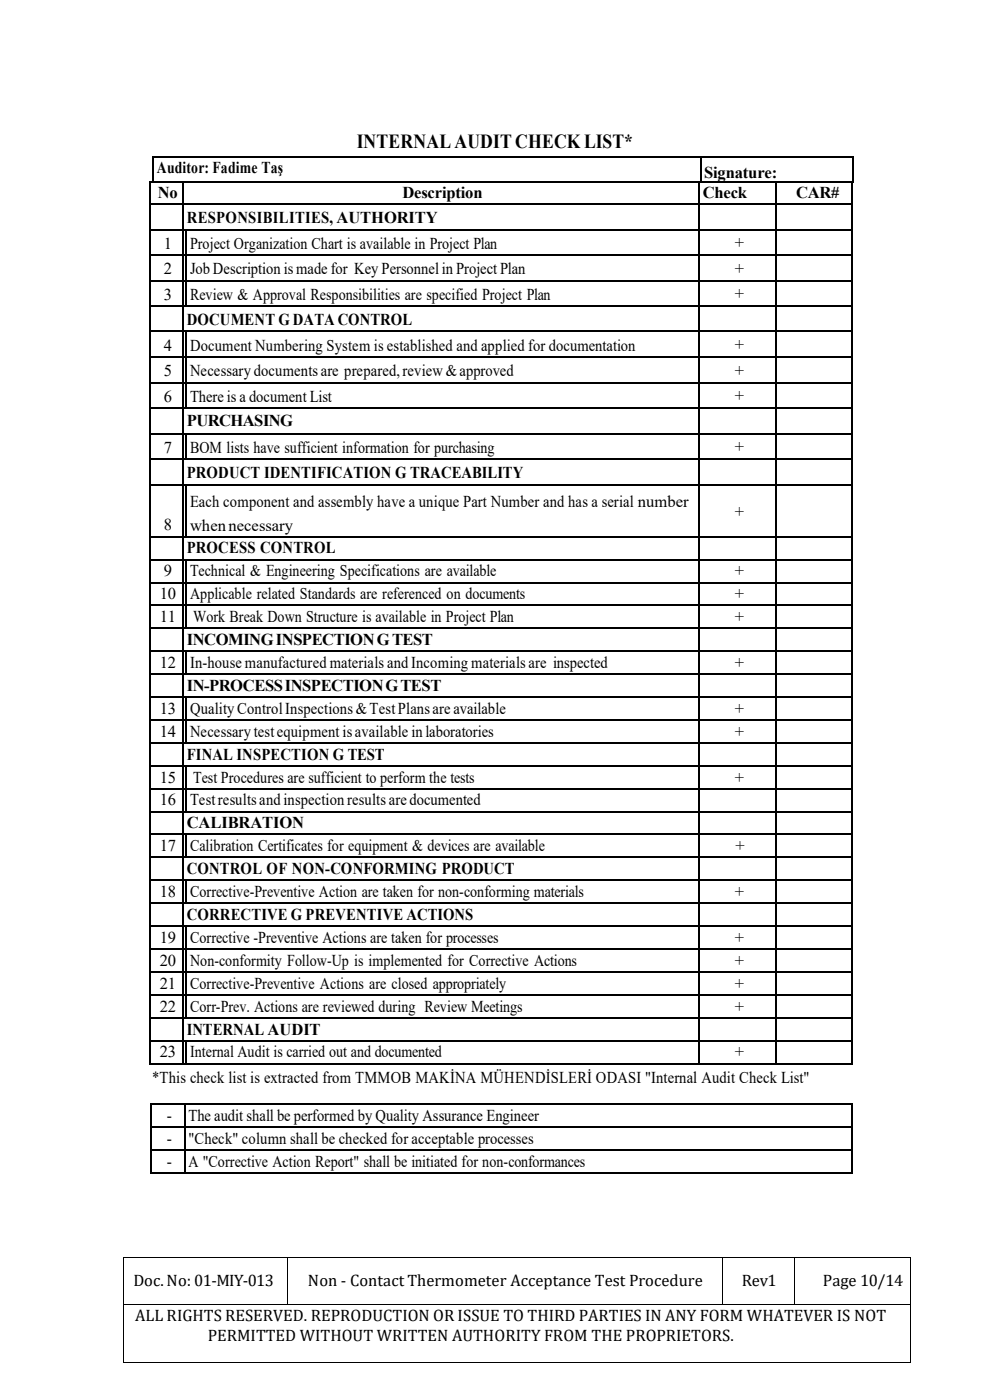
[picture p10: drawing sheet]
<svg xmlns="http://www.w3.org/2000/svg" width="210mm" height="297mm" viewBox="0 0 210 297" stroke-linecap="round" stroke-linejoin="round" font-family="sans-serif">
<defs><g id="words">
<text font-size="4.2" x="75.7" y="31.3">INTERNALAUDITCHECKLIST*</text>
<g font-size="3.5">
<text x="33.3" y="36.7">Auditor: Fadime Taş</text>
<text x="149.4" y="37.7">Signature:</text>
<text x="33.5" y="42">No</text>
<text x="39.6" y="47.3">RESPONSIBILITIES, AUTHORITY</text>
<text x="85.4" y="42">Description</text>
<text x="149.1" y="42">Check</text>
<text x="168.9" y="42">CAR#</text>
<text x="34.8" y="52.8">1</text>
<text x="40.3" y="52.8">Project Organization Chart is available in Project Plan</text>
<text x="155.9" y="52.6">+</text>
<text x="34.8" y="58.2">2</text>
<text x="40.3" y="58.2">JobDescription ismade for Key Personnelin ProjectPlan</text>
<text x="155.9" y="58">+</text>
<text x="34.8" y="63.6">3</text>
<text x="40.3" y="63.6">Review &amp; Approval Responsibilities are specified Project Plan</text>
<text x="155.9" y="63.5">+</text>
<text x="39.6" y="69">DOCUMENT G DATA CONTROL</text>
<text x="34.8" y="74.4">4</text>
<text x="40.3" y="74.4">Document Numbering System is established and applied for documentation</text>
<text x="155.9" y="74.3">+</text>
<text x="34.8" y="79.8">5</text>
<text x="40.3" y="79.8">Necessarydocumentsare prepared,review&amp;approved</text>
<text x="155.9" y="79.7">+</text>
<text x="34.8" y="85.3">6</text>
<text x="40.3" y="85.3">There is a document List</text>
<text x="155.9" y="85.1">+</text>
<text x="39.6" y="90.5">PURCHASING</text>
<text x="155.9" y="95.9">+</text>
<text x="34.8" y="96.1">7</text>
<text x="39.6" y="101.5">PRODUCT IDENTIFICATION G TRACEABILITY</text>
<text x="40.3" y="96.1">BOM lists have sufficient information for purchasing</text>
<text x="40.3" y="107.6">Each component and assembly have a unique Part Number and has a serial number</text>
<text x="34.8" y="112.5">8</text>
<text x="40.3" y="112.6">whennecessary</text>
<text x="155.9" y="109.6">+</text>
<text x="39.6" y="117.4">PROCESS CONTROL</text>
<text x="34.8" y="122.3">9</text>
<text x="40.3" y="122.3">Technical &amp; Engineering Specifications are available</text>
<text x="155.9" y="122.3">+</text>
<text x="33.9" y="127.1">10</text>
<text x="33.9" y="132">11</text>
<text x="40.3" y="127.1">Applicable related Standards are referenced on documents</text>
<text x="41" y="132">Work Break Down Structure is available in Project Plan</text>
<text x="155.9" y="127.1">+</text>
<text x="155.9" y="132">+</text>
<text x="39.6" y="136.8">INCOMINGINSPECTIONGTEST</text>
<text x="33.9" y="141.7">12</text>
<text x="40.3" y="141.7">In-house manufactured materials andIncoming materialsare inspected</text>
<text x="155.9" y="141.7">+</text>
<text x="39.6" y="146.6">IN-PROCESSINSPECTIONGTEST</text>
<text x="33.9" y="151.4">13</text>
<text x="40.3" y="151.4">QualityControlInspections&amp;TestPlansareavailable</text>
<text x="155.9" y="151.4">+</text>
<text x="33.9" y="156.3">14</text>
<text x="39.6" y="161.1">FINAL INSPECTION G TEST</text>
<text x="40.3" y="156.3">Necessarytestequipment isavailable in laboratories</text>
<text x="155.9" y="156.3">+</text>
<text x="33.9" y="166">15</text>
<text x="41" y="166">Test Procedures are sufficient to perform the tests</text>
<text x="155.9" y="166">+</text>
<text x="33.9" y="170.9">16</text>
<text x="40.3" y="170.9">Testresultsandinspectionresultsaredocumented</text>
<text x="39.6" y="175.7">CALIBRATION</text>
<text x="33.9" y="180.6">17</text>
<text x="39.6" y="185.4">CONTROL OF NON-CONFORMING PRODUCT</text>
<text x="40.3" y="180.6">Calibration Certificates for equipment &amp; devices are available</text>
<text x="156" y="180.6">+</text>
<text x="33.9" y="190.3">18</text>
<text x="40.3" y="190.3">Corrective-Preventive Action are taken for non-conforming materials</text>
<text x="155.9" y="190.3">+</text>
<text x="39.6" y="195.1">CORRECTIVE G PREVENTIVE ACTIONS</text>
<text x="33.9" y="200">19</text>
<text x="40.3" y="200">Corrective -Preventive Actions are taken for processes</text>
<text x="155.9" y="200">+</text>
<text x="33.9" y="204.9">20</text>
<text x="33.9" y="209.7">21</text>
<text x="40.3" y="204.9">Non-conformity Follow-Up is implemented for Corrective Actions</text>
<text x="40.3" y="209.7">Corrective-Preventive Actions are closed appropriately</text>
<text x="155.9" y="204.9">+</text>
<text x="155.9" y="209.7">+</text>
<text x="33.9" y="214.6">22</text>
<text x="40.3" y="214.6">Corr-Prev. Actions are reviewed during Review Meetings</text>
<text x="155.9" y="214.6">+</text>
<text x="39.6" y="219.5">INTERNAL AUDIT</text>
<text x="33.9" y="224.3">23</text>
<text x="40.3" y="224.3">Internal Audit is carried out and documented</text>
<text x="155.9" y="224.3">+</text>
<text x="32.3" y="229.8">*This check list is extracted from TMMOB MAKİNA MÜHENDİSLERİ ODASI &quot;Internal Audit Check List&quot;</text>
<text x="35.4" y="237.7">-</text>
<text x="40" y="237.7">The audit shall be performed by Quality Assurance Engineer</text>
<text x="35.4" y="242.6">-</text>
<text x="40" y="242.6">&quot;Check&quot; column shall be checked for acceptable processes</text>
<text x="35.4" y="247.5">-</text>
<text x="40" y="247.5">A &quot;Corrective Action Report&quot; shall be initiated for non-conformances</text>
<text x="28.3" y="272.8">Doc.No: 01-MIY-013</text>
<text x="65.3" y="272.8">Non - Contact Thermometer Acceptance Test Procedure</text>
<text x="157.4" y="272.8">Rev1</text>
<text x="174.6" y="272.8">Page 10/14</text>
<text x="28.7" y="280.2">ALL RIGHTS RESERVED. REPRODUCTION OR ISSUE TO THIRD PARTIES IN ANY FORM WHATEVER IS NOT</text>
<text x="44.1" y="284.6">PERMITTED WITHOUT WRITTEN AUTHORITY FROM THE PROPRIETORS.</text>
</g>
</g></defs>
<g fill="#000">
<path d="M31.5 38.5h.4v.3h-.4z" fill-rule="evenodd"/>
<path d="M31.5 38.5h.4v.3h-.4z" fill-rule="evenodd"/>
<path d="M31.9 38.5h.5v.3h-.5z" fill-rule="evenodd"/>
<path d="M32.4 33.1h.3v.3h-.3z" fill-rule="evenodd"/>
<path d="M32.4 33.1h.3v.3h-.3z" fill-rule="evenodd"/>
<path d="M32.4 38.5h.3v.3h-.3z" fill-rule="evenodd"/>
<path d="M38.7 38.5h.3v.3h-.3z" fill-rule="evenodd"/>
<path d="M148.1 38.5h.3v.3h-.3z" fill-rule="evenodd"/>
<path d="M148.4 33.1h.4v.3h-.4z" fill-rule="evenodd"/>
<path d="M148.4 38.5h.4v.3h-.4z" fill-rule="evenodd"/>
<path d="M164.5 38.5h.3v.3h-.3z" fill-rule="evenodd"/>
<path d="M180.5 38.5h.4v.3h-.4z" fill-rule="evenodd"/>
<path d="M180.9 33.1h.3v.3h-.3z" fill-rule="evenodd"/>
<path d="M180.9 33.1h.3v.3h-.3z" fill-rule="evenodd"/>
<path d="M180.9 38.5h.3v.3h-.3z" fill-rule="evenodd"/>
<path d="M180.9 38.5h.3v.3h-.3z" fill-rule="evenodd"/>
<path d="M31.5 43.1h.4v.3h-.4z" fill-rule="evenodd"/>
<path d="M31.5 48.5h.4v.4h-.4z" fill-rule="evenodd"/>
<path d="M31.5 53.9h.4v.4h-.4z" fill-rule="evenodd"/>
<path d="M31.5 59.4h.4v.3h-.4z" fill-rule="evenodd"/>
<path d="M38.7 43.1h.3v.3h-.3z" fill-rule="evenodd"/>
<path d="M38.7 48.5h.3v.4h-.3z" fill-rule="evenodd"/>
<path d="M38.7 53.9h.3v.4h-.3z" fill-rule="evenodd"/>
<path d="M38.7 59.4h.3v.3h-.3z" fill-rule="evenodd"/>
<path d="M39 48.5h.4v.4h-.4z" fill-rule="evenodd"/>
<path d="M39 53.9h.4v.4h-.4z" fill-rule="evenodd"/>
<path d="M39 59.4h.4v.3h-.4z" fill-rule="evenodd"/>
<path d="M39.4 48.5h.3v.4h-.3z" fill-rule="evenodd"/>
<path d="M39.4 53.9h.3v.4h-.3z" fill-rule="evenodd"/>
<path d="M39.4 59.4h.3v.3h-.3z" fill-rule="evenodd"/>
<path d="M148.1 43.1h.3v.3h-.3z" fill-rule="evenodd"/>
<path d="M148.1 48.5h.3v.4h-.3z" fill-rule="evenodd"/>
<path d="M148.1 53.9h.3v.4h-.3z" fill-rule="evenodd"/>
<path d="M148.1 59.4h.3v.3h-.3z" fill-rule="evenodd"/>
<path d="M164.5 43.1h.3v.3h-.3z" fill-rule="evenodd"/>
<path d="M164.5 48.5h.3v.4h-.3z" fill-rule="evenodd"/>
<path d="M164.5 53.9h.3v.4h-.3z" fill-rule="evenodd"/>
<path d="M164.5 59.4h.3v.3h-.3z" fill-rule="evenodd"/>
<path d="M180.5 43.1h.4v.3h-.4z" fill-rule="evenodd"/>
<path d="M180.5 48.5h.4v.4h-.4z" fill-rule="evenodd"/>
<path d="M180.5 53.9h.4v.4h-.4z" fill-rule="evenodd"/>
<path d="M180.5 59.4h.4v.3h-.4z" fill-rule="evenodd"/>
<path d="M31.5 64.8h.4v.3h-.4z" fill-rule="evenodd"/>
<path d="M31.5 70.2h.4v.3h-.4z" fill-rule="evenodd"/>
<path d="M31.5 75.6h.4v.3h-.4z" fill-rule="evenodd"/>
<path d="M38.7 64.8h.3v.3h-.3z" fill-rule="evenodd"/>
<path d="M38.7 70.2h.3v.3h-.3z" fill-rule="evenodd"/>
<path d="M38.7 75.6h.3v.3h-.3z" fill-rule="evenodd"/>
<path d="M39 64.8h.4v.3h-.4z" fill-rule="evenodd"/>
<path d="M39 70.2h.4v.3h-.4z" fill-rule="evenodd"/>
<path d="M39 75.6h.4v.3h-.4z" fill-rule="evenodd"/>
<path d="M39.4 64.8h.3v.3h-.3z" fill-rule="evenodd"/>
<path d="M39.4 70.2h.3v.3h-.3z" fill-rule="evenodd"/>
<path d="M39.4 75.6h.3v.3h-.3z" fill-rule="evenodd"/>
<path d="M148.1 64.8h.3v.3h-.3z" fill-rule="evenodd"/>
<path d="M148.1 70.2h.3v.3h-.3z" fill-rule="evenodd"/>
<path d="M148.1 75.6h.3v.3h-.3z" fill-rule="evenodd"/>
<path d="M164.5 64.8h.3v.3h-.3z" fill-rule="evenodd"/>
<path d="M164.5 70.2h.3v.3h-.3z" fill-rule="evenodd"/>
<path d="M164.5 75.6h.3v.3h-.3z" fill-rule="evenodd"/>
<path d="M180.5 64.8h.4v.3h-.4z" fill-rule="evenodd"/>
<path d="M180.5 70.2h.4v.3h-.4z" fill-rule="evenodd"/>
<path d="M180.5 75.6h.4v.3h-.4z" fill-rule="evenodd"/>
<path d="M31.5 81h.4v.3h-.4z" fill-rule="evenodd"/>
<path d="M31.5 86.4h.4v.3h-.4z" fill-rule="evenodd"/>
<path d="M31.5 91.8h.4v.4h-.4z" fill-rule="evenodd"/>
<path d="M31.5 97.3h.4v.3h-.4z" fill-rule="evenodd"/>
<path d="M38.7 81h.3v.3h-.3z" fill-rule="evenodd"/>
<path d="M38.7 86.4h.3v.3h-.3z" fill-rule="evenodd"/>
<path d="M38.7 91.8h.3v.4h-.3z" fill-rule="evenodd"/>
<path d="M38.7 97.3h.3v.3h-.3z" fill-rule="evenodd"/>
<path d="M39 81h.4v.3h-.4z" fill-rule="evenodd"/>
<path d="M39 86.4h.4v.3h-.4z" fill-rule="evenodd"/>
<path d="M39 91.8h.4v.4h-.4z" fill-rule="evenodd"/>
<path d="M39 97.3h.4v.3h-.4z" fill-rule="evenodd"/>
<path d="M39.4 81h.3v.3h-.3z" fill-rule="evenodd"/>
<path d="M39.4 86.4h.3v.3h-.3z" fill-rule="evenodd"/>
<path d="M39.4 91.8h.3v.4h-.3z" fill-rule="evenodd"/>
<path d="M39.4 97.3h.3v.3h-.3z" fill-rule="evenodd"/>
<path d="M148.1 81h.3v.3h-.3z" fill-rule="evenodd"/>
<path d="M148.1 86.4h.3v.3h-.3z" fill-rule="evenodd"/>
<path d="M148.1 91.8h.3v.4h-.3z" fill-rule="evenodd"/>
<path d="M148.1 97.3h.3v.3h-.3z" fill-rule="evenodd"/>
<path d="M164.5 81h.3v.3h-.3z" fill-rule="evenodd"/>
<path d="M164.5 86.4h.3v.3h-.3z" fill-rule="evenodd"/>
<path d="M164.5 91.8h.3v.4h-.3z" fill-rule="evenodd"/>
<path d="M164.5 97.3h.3v.3h-.3z" fill-rule="evenodd"/>
<path d="M180.5 81h.4v.3h-.4z" fill-rule="evenodd"/>
<path d="M180.5 86.4h.4v.3h-.4z" fill-rule="evenodd"/>
<path d="M180.5 91.8h.4v.4h-.4z" fill-rule="evenodd"/>
<path d="M180.5 97.3h.4v.3h-.4z" fill-rule="evenodd"/>
<path d="M31.5 102.7h.4v.3h-.4z" fill-rule="evenodd"/>
<path d="M31.5 113.7h.4v.4h-.4z" fill-rule="evenodd"/>
<path d="M31.5 118.6h.4v.3h-.4z" fill-rule="evenodd"/>
<path d="M38.7 102.7h.3v.3h-.3z" fill-rule="evenodd"/>
<path d="M38.7 113.7h.3v.4h-.3z" fill-rule="evenodd"/>
<path d="M38.7 118.6h.3v.3h-.3z" fill-rule="evenodd"/>
<path d="M39 102.7h.4v.3h-.4z" fill-rule="evenodd"/>
<path d="M39 113.7h.4v.4h-.4z" fill-rule="evenodd"/>
<path d="M39 118.6h.4v.3h-.4z" fill-rule="evenodd"/>
<path d="M39.4 102.7h.3v.3h-.3z" fill-rule="evenodd"/>
<path d="M39.4 113.7h.3v.4h-.3z" fill-rule="evenodd"/>
<path d="M39.4 118.6h.3v.3h-.3z" fill-rule="evenodd"/>
<path d="M148.1 102.7h.3v.3h-.3z" fill-rule="evenodd"/>
<path d="M148.1 113.7h.3v.4h-.3z" fill-rule="evenodd"/>
<path d="M148.1 118.6h.3v.3h-.3z" fill-rule="evenodd"/>
<path d="M164.5 102.7h.3v.3h-.3z" fill-rule="evenodd"/>
<path d="M164.5 113.7h.3v.4h-.3z" fill-rule="evenodd"/>
<path d="M164.5 118.6h.3v.3h-.3z" fill-rule="evenodd"/>
<path d="M180.5 102.7h.4v.3h-.4z" fill-rule="evenodd"/>
<path d="M180.5 113.7h.4v.4h-.4z" fill-rule="evenodd"/>
<path d="M180.5 118.6h.4v.3h-.4z" fill-rule="evenodd"/>
<path d="M31.5 123.4h.4v.4h-.4z" fill-rule="evenodd"/>
<path d="M31.5 128.3h.4v.3h-.4z" fill-rule="evenodd"/>
<path d="M31.5 133.2h.4v.3h-.4z" fill-rule="evenodd"/>
<path d="M31.5 138h.4v.4h-.4z" fill-rule="evenodd"/>
<path d="M38.7 123.4h.3v.4h-.3z" fill-rule="evenodd"/>
<path d="M38.7 128.3h.3v.3h-.3z" fill-rule="evenodd"/>
<path d="M38.7 133.2h.3v.3h-.3z" fill-rule="evenodd"/>
<path d="M38.7 138h.3v.4h-.3z" fill-rule="evenodd"/>
<path d="M39 123.4h.4v.4h-.4z" fill-rule="evenodd"/>
<path d="M39 128.3h.4v.3h-.4z" fill-rule="evenodd"/>
<path d="M39 133.2h.4v.3h-.4z" fill-rule="evenodd"/>
<path d="M39 138h.4v.4h-.4z" fill-rule="evenodd"/>
<path d="M39.4 123.4h.3v.4h-.3z" fill-rule="evenodd"/>
<path d="M39.4 128.3h.3v.3h-.3z" fill-rule="evenodd"/>
<path d="M39.4 133.2h.3v.3h-.3z" fill-rule="evenodd"/>
<path d="M39.4 138h.3v.4h-.3z" fill-rule="evenodd"/>
<path d="M148.1 123.4h.3v.4h-.3z" fill-rule="evenodd"/>
<path d="M148.1 128.3h.3v.3h-.3z" fill-rule="evenodd"/>
<path d="M148.1 133.2h.3v.3h-.3z" fill-rule="evenodd"/>
<path d="M148.1 138h.3v.4h-.3z" fill-rule="evenodd"/>
<path d="M164.5 123.4h.3v.4h-.3z" fill-rule="evenodd"/>
<path d="M164.5 128.3h.3v.3h-.3z" fill-rule="evenodd"/>
<path d="M164.5 133.2h.3v.3h-.3z" fill-rule="evenodd"/>
<path d="M164.5 138h.3v.4h-.3z" fill-rule="evenodd"/>
<path d="M180.5 123.4h.4v.4h-.4z" fill-rule="evenodd"/>
<path d="M180.5 128.3h.4v.3h-.4z" fill-rule="evenodd"/>
<path d="M180.5 133.2h.4v.3h-.4z" fill-rule="evenodd"/>
<path d="M180.5 138h.4v.4h-.4z" fill-rule="evenodd"/>
<path d="M31.5 142.9h.4v.3h-.4z" fill-rule="evenodd"/>
<path d="M31.5 147.7h.4v.4h-.4z" fill-rule="evenodd"/>
<path d="M31.5 152.6h.4v.3h-.4z" fill-rule="evenodd"/>
<path d="M31.5 157.4h.4v.4h-.4z" fill-rule="evenodd"/>
<path d="M38.7 142.9h.3v.3h-.3z" fill-rule="evenodd"/>
<path d="M38.7 147.7h.3v.4h-.3z" fill-rule="evenodd"/>
<path d="M38.7 152.6h.3v.3h-.3z" fill-rule="evenodd"/>
<path d="M38.7 157.4h.3v.4h-.3z" fill-rule="evenodd"/>
<path d="M39 142.9h.4v.3h-.4z" fill-rule="evenodd"/>
<path d="M39 147.7h.4v.4h-.4z" fill-rule="evenodd"/>
<path d="M39 152.6h.4v.3h-.4z" fill-rule="evenodd"/>
<path d="M39 157.4h.4v.4h-.4z" fill-rule="evenodd"/>
<path d="M39.4 142.9h.3v.3h-.3z" fill-rule="evenodd"/>
<path d="M39.4 147.7h.3v.4h-.3z" fill-rule="evenodd"/>
<path d="M39.4 152.6h.3v.3h-.3z" fill-rule="evenodd"/>
<path d="M39.4 157.4h.3v.4h-.3z" fill-rule="evenodd"/>
<path d="M148.1 142.9h.3v.3h-.3z" fill-rule="evenodd"/>
<path d="M148.1 147.7h.3v.4h-.3z" fill-rule="evenodd"/>
<path d="M148.1 152.6h.3v.3h-.3z" fill-rule="evenodd"/>
<path d="M148.1 157.4h.3v.4h-.3z" fill-rule="evenodd"/>
<path d="M164.5 142.9h.3v.3h-.3z" fill-rule="evenodd"/>
<path d="M164.5 147.7h.3v.4h-.3z" fill-rule="evenodd"/>
<path d="M164.5 152.6h.3v.3h-.3z" fill-rule="evenodd"/>
<path d="M164.5 157.4h.3v.4h-.3z" fill-rule="evenodd"/>
<path d="M180.5 142.9h.4v.3h-.4z" fill-rule="evenodd"/>
<path d="M180.5 147.7h.4v.4h-.4z" fill-rule="evenodd"/>
<path d="M180.5 152.6h.4v.3h-.4z" fill-rule="evenodd"/>
<path d="M180.5 157.4h.4v.4h-.4z" fill-rule="evenodd"/>
<path d="M31.5 162.3h.4v.3h-.4z" fill-rule="evenodd"/>
<path d="M31.5 167.2h.4v.3h-.4z" fill-rule="evenodd"/>
<path d="M31.5 172h.4v.4h-.4z" fill-rule="evenodd"/>
<path d="M31.5 176.9h.4v.3h-.4z" fill-rule="evenodd"/>
<path d="M38.7 162.3h.3v.3h-.3z" fill-rule="evenodd"/>
<path d="M38.7 167.2h.3v.3h-.3z" fill-rule="evenodd"/>
<path d="M38.7 172h.3v.4h-.3z" fill-rule="evenodd"/>
<path d="M38.7 176.9h.3v.3h-.3z" fill-rule="evenodd"/>
<path d="M39 162.3h.4v.3h-.4z" fill-rule="evenodd"/>
<path d="M39 167.2h.4v.3h-.4z" fill-rule="evenodd"/>
<path d="M39 172h.4v.4h-.4z" fill-rule="evenodd"/>
<path d="M39 176.9h.4v.3h-.4z" fill-rule="evenodd"/>
<path d="M39.4 162.3h.3v.3h-.3z" fill-rule="evenodd"/>
<path d="M39.4 167.2h.3v.3h-.3z" fill-rule="evenodd"/>
<path d="M39.4 172h.3v.4h-.3z" fill-rule="evenodd"/>
<path d="M39.4 176.9h.3v.3h-.3z" fill-rule="evenodd"/>
<path d="M148.1 162.3h.3v.3h-.3z" fill-rule="evenodd"/>
<path d="M148.1 167.2h.3v.3h-.3z" fill-rule="evenodd"/>
<path d="M148.1 172h.3v.4h-.3z" fill-rule="evenodd"/>
<path d="M148.1 176.9h.3v.3h-.3z" fill-rule="evenodd"/>
<path d="M164.5 162.3h.3v.3h-.3z" fill-rule="evenodd"/>
<path d="M164.5 167.2h.3v.3h-.3z" fill-rule="evenodd"/>
<path d="M164.5 172h.3v.4h-.3z" fill-rule="evenodd"/>
<path d="M164.5 176.9h.3v.3h-.3z" fill-rule="evenodd"/>
<path d="M180.5 162.3h.4v.3h-.4z" fill-rule="evenodd"/>
<path d="M180.5 167.2h.4v.3h-.4z" fill-rule="evenodd"/>
<path d="M180.5 172h.4v.4h-.4z" fill-rule="evenodd"/>
<path d="M180.5 176.9h.4v.3h-.4z" fill-rule="evenodd"/>
<path d="M31.5 181.7h.4v.4h-.4z" fill-rule="evenodd"/>
<path d="M31.5 186.6h.4v.3h-.4z" fill-rule="evenodd"/>
<path d="M31.5 191.5h.4v.3h-.4z" fill-rule="evenodd"/>
<path d="M31.5 196.3h.4v.4h-.4z" fill-rule="evenodd"/>
<path d="M38.7 181.7h.3v.4h-.3z" fill-rule="evenodd"/>
<path d="M38.7 186.6h.3v.3h-.3z" fill-rule="evenodd"/>
<path d="M38.7 191.5h.3v.3h-.3z" fill-rule="evenodd"/>
<path d="M38.7 196.3h.3v.4h-.3z" fill-rule="evenodd"/>
<path d="M39 181.7h.4v.4h-.4z" fill-rule="evenodd"/>
<path d="M39 186.6h.4v.3h-.4z" fill-rule="evenodd"/>
<path d="M39 191.5h.4v.3h-.4z" fill-rule="evenodd"/>
<path d="M39 196.3h.4v.4h-.4z" fill-rule="evenodd"/>
<path d="M39.4 181.7h.3v.4h-.3z" fill-rule="evenodd"/>
<path d="M39.4 186.6h.3v.3h-.3z" fill-rule="evenodd"/>
<path d="M39.4 191.5h.3v.3h-.3z" fill-rule="evenodd"/>
<path d="M39.4 196.3h.3v.4h-.3z" fill-rule="evenodd"/>
<path d="M148.1 181.7h.3v.4h-.3z" fill-rule="evenodd"/>
<path d="M148.1 186.6h.3v.3h-.3z" fill-rule="evenodd"/>
<path d="M148.1 191.5h.3v.3h-.3z" fill-rule="evenodd"/>
<path d="M148.1 196.3h.3v.4h-.3z" fill-rule="evenodd"/>
<path d="M164.5 181.7h.3v.4h-.3z" fill-rule="evenodd"/>
<path d="M164.5 186.6h.3v.3h-.3z" fill-rule="evenodd"/>
<path d="M164.5 191.5h.3v.3h-.3z" fill-rule="evenodd"/>
<path d="M164.5 196.3h.3v.4h-.3z" fill-rule="evenodd"/>
<path d="M180.5 181.7h.4v.4h-.4z" fill-rule="evenodd"/>
<path d="M180.5 186.6h.4v.3h-.4z" fill-rule="evenodd"/>
<path d="M180.5 191.5h.4v.3h-.4z" fill-rule="evenodd"/>
<path d="M180.5 196.3h.4v.4h-.4z" fill-rule="evenodd"/>
<path d="M31.5 201.2h.4v.3h-.4z" fill-rule="evenodd"/>
<path d="M31.5 206.1h.4v.3h-.4z" fill-rule="evenodd"/>
<path d="M31.5 210.9h.4v.4h-.4z" fill-rule="evenodd"/>
<path d="M31.5 215.8h.4v.3h-.4z" fill-rule="evenodd"/>
<path d="M38.7 201.2h.3v.3h-.3z" fill-rule="evenodd"/>
<path d="M38.7 206.1h.3v.3h-.3z" fill-rule="evenodd"/>
<path d="M38.7 210.9h.3v.4h-.3z" fill-rule="evenodd"/>
<path d="M38.7 215.8h.3v.3h-.3z" fill-rule="evenodd"/>
<path d="M39 201.2h.4v.3h-.4z" fill-rule="evenodd"/>
<path d="M39 206.1h.4v.3h-.4z" fill-rule="evenodd"/>
<path d="M39 210.9h.4v.4h-.4z" fill-rule="evenodd"/>
<path d="M39 215.8h.4v.3h-.4z" fill-rule="evenodd"/>
<path d="M39.4 201.2h.3v.3h-.3z" fill-rule="evenodd"/>
<path d="M39.4 206.1h.3v.3h-.3z" fill-rule="evenodd"/>
<path d="M39.4 210.9h.3v.4h-.3z" fill-rule="evenodd"/>
<path d="M39.4 215.8h.3v.3h-.3z" fill-rule="evenodd"/>
<path d="M148.1 201.2h.3v.3h-.3z" fill-rule="evenodd"/>
<path d="M148.1 206.1h.3v.3h-.3z" fill-rule="evenodd"/>
<path d="M148.1 210.9h.3v.4h-.3z" fill-rule="evenodd"/>
<path d="M148.1 215.8h.3v.3h-.3z" fill-rule="evenodd"/>
<path d="M164.5 201.2h.3v.3h-.3z" fill-rule="evenodd"/>
<path d="M164.5 206.1h.3v.3h-.3z" fill-rule="evenodd"/>
<path d="M164.5 210.9h.3v.4h-.3z" fill-rule="evenodd"/>
<path d="M164.5 215.8h.3v.3h-.3z" fill-rule="evenodd"/>
<path d="M180.5 201.2h.4v.3h-.4z" fill-rule="evenodd"/>
<path d="M180.5 206.1h.4v.3h-.4z" fill-rule="evenodd"/>
<path d="M180.5 210.9h.4v.4h-.4z" fill-rule="evenodd"/>
<path d="M180.5 215.8h.4v.3h-.4z" fill-rule="evenodd"/>
<path d="M31.5 220.6h.4v.4h-.4z" fill-rule="evenodd"/>
<path d="M31.5 225.5h.4v.3h-.4z" fill-rule="evenodd"/>
<path d="M31.5 225.5h.4v.3h-.4z" fill-rule="evenodd"/>
<path d="M31.9 234.1h.4v.3h-.4z" fill-rule="evenodd"/>
<path d="M31.9 234.1h.4v.3h-.4z" fill-rule="evenodd"/>
<path d="M31.9 238.9h.4v.4h-.4z" fill-rule="evenodd"/>
<path d="M38.7 220.6h.3v.4h-.3z" fill-rule="evenodd"/>
<path d="M38.7 225.5h.3v.3h-.3z" fill-rule="evenodd"/>
<path d="M39 220.6h.4v.4h-.4z" fill-rule="evenodd"/>
<path d="M39 225.5h.4v.3h-.4z" fill-rule="evenodd"/>
<path d="M39 234.1h.3v.3h-.3z" fill-rule="evenodd"/>
<path d="M39 238.9h.3v.4h-.3z" fill-rule="evenodd"/>
<path d="M39.4 220.6h.3v.4h-.3z" fill-rule="evenodd"/>
<path d="M39.4 225.5h.3v.3h-.3z" fill-rule="evenodd"/>
<path d="M148.1 220.6h.3v.4h-.3z" fill-rule="evenodd"/>
<path d="M148.1 225.5h.3v.3h-.3z" fill-rule="evenodd"/>
<path d="M164.5 220.6h.3v.4h-.3z" fill-rule="evenodd"/>
<path d="M164.5 225.5h.3v.3h-.3z" fill-rule="evenodd"/>
<path d="M180.5 234.1h.3v.3h-.3z" fill-rule="evenodd"/>
<path d="M180.5 234.1h.3v.3h-.3z" fill-rule="evenodd"/>
<path d="M180.5 238.9h.3v.4h-.3z" fill-rule="evenodd"/>
<path d="M180.5 220.6h.4v.4h-.4z" fill-rule="evenodd"/>
<path d="M180.5 225.5h.4v.3h-.4z" fill-rule="evenodd"/>
<path d="M180.5 225.5h.4v.3h-.4z" fill-rule="evenodd"/>
<path d="M31.9 243.7h.4v.4h-.4z" fill-rule="evenodd"/>
<path d="M31.9 248.6h.4v.4h-.4z" fill-rule="evenodd"/>
<path d="M31.9 248.6h.4v.4h-.4z" fill-rule="evenodd"/>
<path d="M39 243.7h.3v.4h-.3z" fill-rule="evenodd"/>
<path d="M39 248.6h.3v.4h-.3z" fill-rule="evenodd"/>
<path d="M180.5 243.7h.3v.4h-.3z" fill-rule="evenodd"/>
<path d="M180.5 248.6h.3v.4h-.3z" fill-rule="evenodd"/>
<path d="M180.5 248.6h.3v.4h-.3z" fill-rule="evenodd"/>
<path d="M26.1 266.6h.2v.2h-.2z" fill-rule="evenodd"/>
<path d="M26.1 266.6h.2v.2h-.2z" fill-rule="evenodd"/>
<path d="M26.1 276.7h.2v.2h-.2z" fill-rule="evenodd"/>
<path d="M61 266.6h.1v.2h-.1z" fill-rule="evenodd"/>
<path d="M61 276.7h.1v.2h-.1z" fill-rule="evenodd"/>
<path d="M153.1 266.6h.2v.2h-.2z" fill-rule="evenodd"/>
<path d="M153.1 276.7h.2v.2h-.2z" fill-rule="evenodd"/>
<path d="M168.5 266.6h.1v.2h-.1z" fill-rule="evenodd"/>
<path d="M168.5 276.7h.1v.2h-.1z" fill-rule="evenodd"/>
<path d="M193 266.6h.2v.2h-.2z" fill-rule="evenodd"/>
<path d="M193 266.6h.2v.2h-.2z" fill-rule="evenodd"/>
<path d="M193 276.7h.2v.2h-.2z" fill-rule="evenodd"/>
<path d="M26.1 288.9h.2v.2h-.2z" fill-rule="evenodd"/>
<path d="M26.1 288.9h.2v.2h-.2z" fill-rule="evenodd"/>
<path d="M193 288.9h.2v.2h-.2z" fill-rule="evenodd"/>
<path d="M193 288.9h.2v.2h-.2z" fill-rule="evenodd"/>
</g>
<g fill="none" stroke="#000" stroke-width=".21">
<path d="M26.2 266.8v9.9M26.2 276.9v12M26.3 266.7h34.7M26.3 276.8h34.7M61.1 266.8v9.9M61.1 266.7h92M61.1 276.8h92M153.2 266.8v9.9M153.3 266.7h15.2M153.3 276.8h15.2M168.6 266.8v9.9M168.6 266.7h24.4"/>
<path d="M168.6 276.8h24.4M193.1 266.8v9.9M193.1 276.9v12M26.3 289h166.7"/>
</g>
<g fill="none" stroke="#000" stroke-width=".34">
<path d="M31.7 38.8v4.3M32.5 33.4v5.1M32.7 33.2h115.7M32.7 38.7h6M38.8 38.8v4.3M39 38.7h109.1M148.3 38.8v4.3M148.6 33.4v5.1M148.8 33.2h32.1M148.8 38.7h15.7M164.6 38.8v4.3M164.8 38.7h15.7"/>
<path d="M180.7 38.8v4.3M181.1 33.4v5.1M31.7 43.4v5.1M31.7 48.9v5M31.7 54.3v5.1M31.7 59.7v5.1M31.9 43.3h6.8M31.9 48.7h6.8M31.9 54.1h6.8M31.9 59.5h6.8M38.8 43.4v5.1M38.8 48.9v5"/>
<path d="M38.8 54.3v5.1M38.8 59.7v5.1M39 43.3h109.1M39.5 48.9v5M39.5 54.3v5.1M39.5 59.7v5.1M39.7 48.7h108.4M39.7 54.1h108.4M39.7 59.5h108.4M148.3 43.4v5.1M148.3 48.9v5M148.3 54.3v5.1"/>
<path d="M148.3 59.7v5.1M148.4 43.3h16.1M148.4 48.7h16.1M148.4 54.1h16.1M148.4 59.5h16.1M164.6 43.4v5.1M164.6 48.9v5M164.6 54.3v5.1M164.6 59.7v5.1M164.8 43.3h15.7M164.8 48.7h15.7M164.8 54.1h15.7"/>
<path d="M164.8 59.5h15.7M180.7 43.4v5.1M180.7 48.9v5M180.7 54.3v5.1M180.7 59.7v5.1M31.7 65.1v5.1M31.7 70.5v5.1M31.7 75.9v5.1M31.9 64.9h6.8M31.9 70.3h6.8M31.9 75.7h6.8M38.8 65.1v5.1"/>
<path d="M38.8 70.5v5.1M38.8 75.9v5.1M39.5 70.5v5.1M39.5 75.9v5.1M39.7 64.9h108.4M39.7 70.3h108.4M39.7 75.7h108.4M148.3 65.1v5.1M148.3 70.5v5.1M148.3 75.9v5.1M148.4 64.9h16.1M148.4 70.3h16.1"/>
<path d="M148.4 75.7h16.1M164.6 65.1v5.1M164.6 70.5v5.1M164.6 75.9v5.1M164.8 64.9h15.7M164.8 70.3h15.7M164.8 75.7h15.7M180.7 65.1v5.1M180.7 70.5v5.1M180.7 75.9v5.1M31.7 81.3v5.1M31.7 86.7v5.1"/>
<path d="M31.7 92.2v5.1M31.7 97.6v5.1M31.9 81.2h6.8M31.9 86.6h6.8M31.9 92h6.8M31.9 97.4h6.8M38.8 81.3v5.1M38.8 86.7v5.1M38.8 92.2v5.1M38.8 97.6v5.1M39.5 81.3v5.1M39.5 92.2v5.1"/>
<path d="M39.7 81.2h108.4M39.7 86.6h108.4M39.7 92h108.4M39.7 97.4h108.4M148.3 81.3v5.1M148.3 86.7v5.1M148.3 92.2v5.1M148.3 97.6v5.1M148.4 81.2h16.1M148.4 86.6h16.1M148.4 92h16.1M148.4 97.4h16.1"/>
<path d="M164.6 81.3v5.1M164.6 86.7v5.1M164.6 92.2v5.1M164.6 97.6v5.1M164.8 81.2h15.7M164.8 86.6h15.7M164.8 92h15.7M164.8 97.4h15.7M180.7 81.3v5.1M180.7 86.7v5.1M180.7 92.2v5.1M180.7 97.6v5.1"/>
<path d="M31.7 103v10.7M31.7 114.1v4.5M31.7 118.9v4.5M31.9 102.8h6.8M31.9 113.9h6.8M31.9 118.7h6.8M38.8 103v10.7M38.8 114.1v4.5M38.8 118.9v4.5M39.5 103v10.7M39.5 118.9v4.5M39.7 102.8h108.4"/>
<path d="M39.7 113.9h108.4M39.7 118.7h108.4M148.3 103v10.7M148.3 114.1v4.5M148.3 118.9v4.5M148.4 102.8h16.1M148.4 113.9h16.1M148.4 118.7h16.1M164.6 103v10.7M164.6 114.1v4.5M164.6 118.9v4.5M164.8 102.8h15.7"/>
<path d="M164.8 113.9h15.7M164.8 118.7h15.7M180.7 103v10.7M180.7 114.1v4.5M180.7 118.9v4.5M31.7 123.8v4.5M31.7 128.6v4.6M31.7 133.5v4.5M31.7 138.4v4.5M31.9 123.6h6.8M31.9 128.5h6.8M31.9 133.3h6.8"/>
<path d="M31.9 138.2h6.8M38.8 123.8v4.5M38.8 128.6v4.6M38.8 133.5v4.5M38.8 138.4v4.5M39.5 123.8v4.5M39.5 128.6v4.6M39.5 138.4v4.5M39.7 123.6h108.4M39.7 128.5h108.4M39.7 133.3h108.4M39.7 138.2h108.4"/>
<path d="M148.3 123.8v4.5M148.3 128.6v4.6M148.3 133.5v4.5M148.3 138.4v4.5M148.4 123.6h16.1M148.4 128.5h16.1M148.4 133.3h16.1M148.4 138.2h16.1M164.6 123.8v4.5M164.6 128.6v4.6M164.6 133.5v4.5M164.6 138.4v4.5"/>
<path d="M164.8 123.6h15.7M164.8 128.5h15.7M164.8 133.3h15.7M164.8 138.2h15.7M180.7 123.8v4.5M180.7 128.6v4.6M180.7 133.5v4.5M180.7 138.4v4.5M31.7 143.2v4.5M31.7 148.1v4.5M31.7 152.9v4.5M31.7 157.8v4.5"/>
<path d="M31.9 143.1h6.8M31.9 147.9h6.8M31.9 152.8h6.8M31.9 157.6h6.8M38.8 143.2v4.5M38.8 148.1v4.5M38.8 152.9v4.5M38.8 157.8v4.5M39.5 148.1v4.5M39.5 152.9v4.5M39.7 143.1h108.4M39.7 147.9h108.4"/>
<path d="M39.7 152.8h108.4M39.7 157.6h108.4M148.3 143.2v4.5M148.3 148.1v4.5M148.3 152.9v4.5M148.3 157.8v4.5M148.4 143.1h16.1M148.4 147.9h16.1M148.4 152.8h16.1M148.4 157.6h16.1M164.6 143.2v4.5M164.6 148.1v4.5"/>
<path d="M164.6 152.9v4.5M164.6 157.8v4.5M164.8 143.1h15.7M164.8 147.9h15.7M164.8 152.8h15.7M164.8 157.6h15.7M180.7 143.2v4.5M180.7 148.1v4.5M180.7 152.9v4.5M180.7 157.8v4.5M31.7 162.6v4.6M31.7 167.5v4.5"/>
<path d="M31.7 172.4v4.5M31.7 177.2v4.5M31.9 162.5h6.8M31.9 167.3h6.8M31.9 172.2h6.8M31.9 177h6.8M38.8 162.6v4.6M38.8 167.5v4.5M38.8 172.4v4.5M38.8 177.2v4.5M39.5 162.6v4.6M39.5 167.5v4.5"/>
<path d="M39.5 177.2v4.5M39.7 162.5h108.4M39.7 167.3h108.4M39.7 172.2h108.4M39.7 177h108.4M148.3 162.6v4.6M148.3 167.5v4.5M148.3 172.4v4.5M148.3 177.2v4.5M148.4 162.5h16.1M148.4 167.3h16.1M148.4 172.2h16.1"/>
<path d="M148.4 177h16.1M164.6 162.6v4.6M164.6 167.5v4.5M164.6 172.4v4.5M164.6 177.2v4.5M164.8 162.5h15.7M164.8 167.3h15.7M164.8 172.2h15.7M164.8 177h15.7M180.7 162.6v4.6M180.7 167.5v4.5M180.7 172.4v4.5"/>
<path d="M180.7 177.2v4.5M31.7 182.1v4.5M31.7 186.9v4.6M31.7 191.8v4.5M31.7 196.7v4.5M31.9 181.9h6.8M31.9 186.8h6.8M31.9 191.6h6.8M31.9 196.5h6.8M38.8 182.1v4.5M38.8 186.9v4.6M38.8 191.8v4.5"/>
<path d="M38.8 196.7v4.5M39.5 186.9v4.6M39.5 196.7v4.5M39.7 181.9h108.4M39.7 186.8h108.4M39.7 191.6h108.4M39.7 196.5h108.4M148.3 182.1v4.5M148.3 186.9v4.6M148.3 191.8v4.5M148.3 196.7v4.5M148.4 181.9h16.1"/>
<path d="M148.4 186.8h16.1M148.4 191.6h16.1M148.4 196.5h16.1M164.6 182.1v4.5M164.6 186.9v4.6M164.6 191.8v4.5M164.6 196.7v4.5M164.8 181.9h15.7M164.8 186.8h15.7M164.8 191.6h15.7M164.8 196.5h15.7M180.7 182.1v4.5"/>
<path d="M180.7 186.9v4.6M180.7 191.8v4.5M180.7 196.7v4.5M31.7 201.5v4.6M31.7 206.4v4.5M31.7 211.3v4.5M31.7 216.1v4.5M31.9 201.4h6.8M31.9 206.2h6.8M31.9 211.1h6.8M31.9 215.9h6.8M38.8 201.5v4.6"/>
<path d="M38.8 206.4v4.5M38.8 211.3v4.5M38.8 216.1v4.5M39.5 201.5v4.6M39.5 206.4v4.5M39.5 211.3v4.5M39.7 201.4h108.4M39.7 206.2h108.4M39.7 211.1h108.4M39.7 215.9h108.4M148.3 201.5v4.6M148.3 206.4v4.5"/>
<path d="M148.3 211.3v4.5M148.3 216.1v4.5M148.4 201.4h16.1M148.4 206.2h16.1M148.4 211.1h16.1M148.4 215.9h16.1M164.6 201.5v4.6M164.6 206.4v4.5M164.6 211.3v4.5M164.6 216.1v4.5M164.8 201.4h15.7M164.8 206.2h15.7"/>
<path d="M164.8 211.1h15.7M164.8 215.9h15.7M180.7 201.5v4.6M180.7 206.4v4.5M180.7 211.3v4.5M180.7 216.1v4.5M31.7 221v4.5M31.9 220.8h6.8M31.9 225.7h6.8M32.1 234.4v4.5M32.1 239.3v4.4M32.3 234.2h6.7"/>
<path d="M32.3 239.1h6.7M38.8 221v4.5M39.2 234.4v4.5M39.2 239.3v4.4M39.3 234.2h141.2M39.3 239.1h141.2M39.5 221v4.5M39.7 220.8h108.4M39.7 225.7h108.4M148.3 221v4.5M148.4 220.8h16.1M148.4 225.7h16.1"/>
<path d="M164.6 221v4.5M164.8 220.8h15.7M164.8 225.7h15.7M180.7 234.4v4.5M180.7 239.3v4.4M180.7 221v4.5M32.1 244.1v4.5M32.3 243.9h6.7M32.3 248.8h6.7M39.2 244.1v4.5M39.3 243.9h141.2M39.3 248.8h141.2"/>
<path d="M180.7 244.1v4.5"/>
</g>
<use href="#words"/>
</svg>
